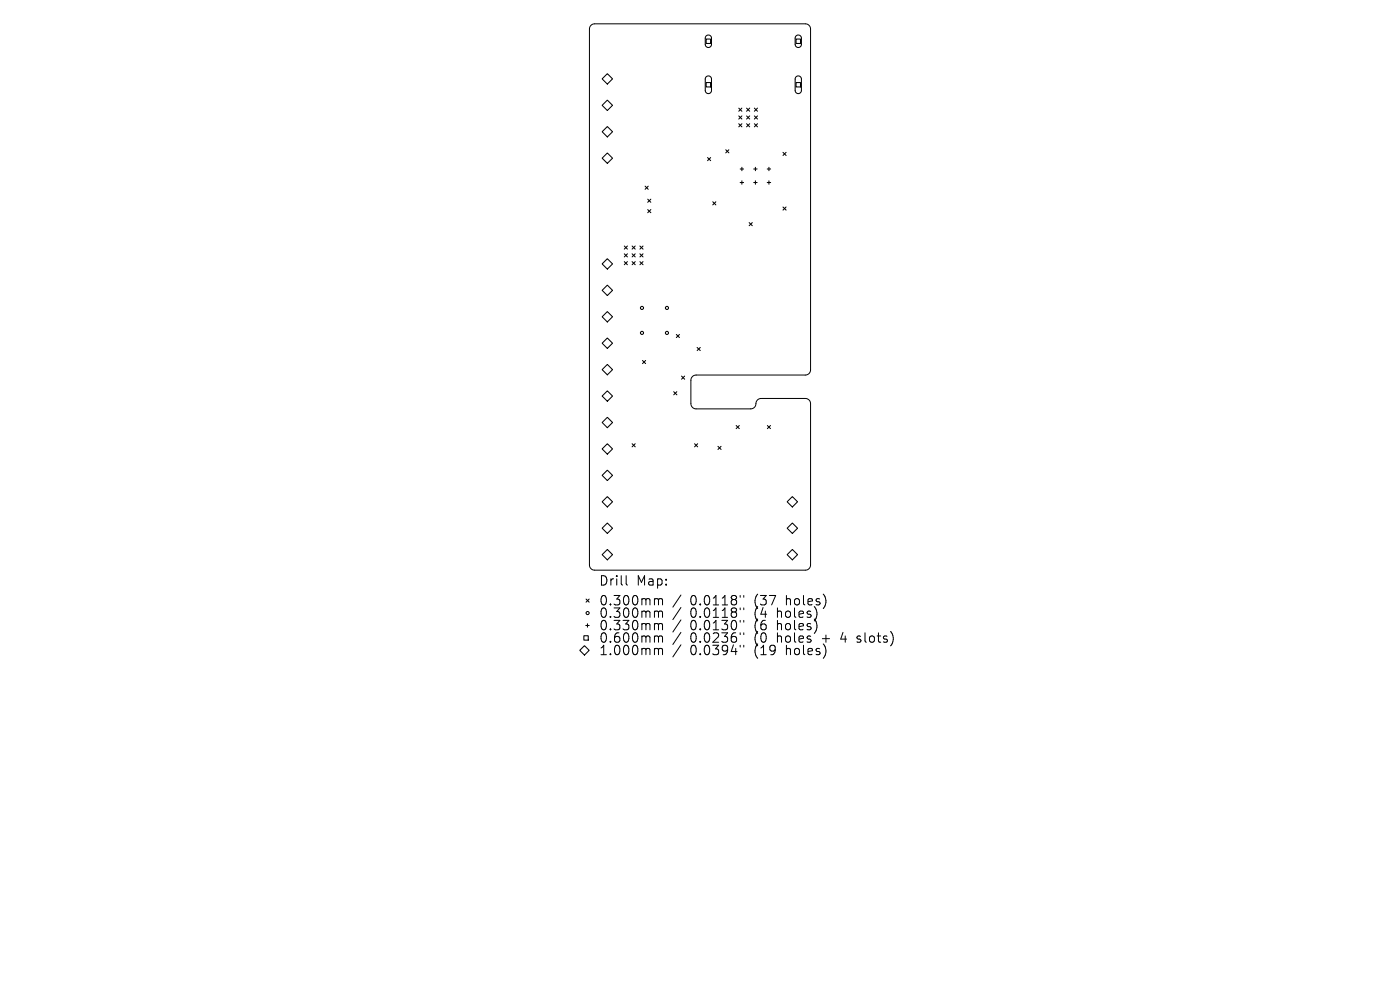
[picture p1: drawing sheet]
<svg xmlns="http://www.w3.org/2000/svg" width="297mm" height="210mm" viewBox="0 0 297 210" stroke-linecap="round" stroke-linejoin="round" font-family="sans-serif">
<defs><g id="words">
<g font-size="2.8">
<text x="127" y="124.5">Drill</text>
<text x="135" y="124.5">Map:</text>
<text x="127" y="128.7">0.300mm</text>
<text x="127" y="131.3">0.300mm</text>
<text x="146.4" y="128.7">0.0118&quot;</text>
<text x="146.4" y="131.3">0.0118&quot;</text>
<text x="160.2" y="128.7">(37</text>
<text x="160.2" y="131.3">(4</text>
<text x="165.1" y="131.3">holes)</text>
<text x="167" y="128.7">holes)</text>
<text x="127" y="134">0.330mm</text>
<text x="127" y="136.6">0.600mm</text>
<text x="146.4" y="134">0.0130&quot;</text>
<text x="146.4" y="136.6">0.0236&quot;</text>
<text x="160.2" y="134">(6</text>
<text x="160.2" y="136.6">(0</text>
<text x="165.1" y="134">holes)</text>
<text x="165.1" y="136.6">holes</text>
<text x="174.8" y="136.6">+</text>
<text x="179" y="136.6">4</text>
<text x="182.7" y="136.6">slots)</text>
<text x="127" y="139.3">1.000mm</text>
<text x="146.4" y="139.3">0.0394&quot;</text>
<text x="160.2" y="139.3">(19</text>
<text x="167" y="139.3">holes)</text>
</g>
</g></defs>
<g fill="none" stroke="#000" stroke-width=".21">
<path d="M125.4 5.4l.8-.3h44.7a1.1 1.1 0 0 1 1.1 1.1v72.3a1.1 1.1 0 0 1-1.1 1.1h-23.2a1.1 1.1 0 0 0-1.1 1.1v4.9a1.1 1.1 0 0 0 1.1 1.1h11.6a1.28 1.28 0 0 0 1.1-1.4l.4-.6 .6-.2h9.5a1.1 1.1 0 0 1 1.1 1.1v34.2a1.1 1.1 0 0 1-1.1 1.1h-44.7a1.1 1.1 0 0 1-1.2-1.1v-113.6zM132.8 122.1v1.7l.3 .3M139.1 127l.5 .1 .1 .2M139.1 129.6h.3l.3 .3M139.1 132.3l.5 .1 .1 .2M139.1 134.9l.5 .1 .1 .2M139.1 137.5l.5 .1 .1 .2M139.7 127.3l.3-.3 .5 .1 .1 1.2M139.7 127.3v1M139.7 129.9v1.1M139.7 132.6v1M139.7 135.2v1"/>
<path d="M139.7 137.8v1.1M139.7 129.9l.3-.3 .5 .1 .1 1.3M139.7 132.6l.3-.3 .5 .1 .1 1.2M139.7 135.2l.3-.3 .5 .1 .1 1.2M139.7 137.8l.3-.3 .5 .1 .1 1.3M144.5 126.2l-1.8 2.6M144.5 128.9l-1.8 2.5M144.5 131.5l-1.8 2.6M144.5 134.1l-1.8 2.6M144.5 136.8l-1.8 2.6M157 126.3v.4M157 129v.3"/>
<path d="M157 131.6v.4M157 134.2v.4M157 136.9v.4M157.8 126.3v.4M157.8 129v.3M157.8 131.6v.4M157.8 134.2v.4M157.8 136.9v.4M181.8 136.1l.2 .1M181.9 135v.5"/>
</g>
<g fill="none" stroke="#000" stroke-width=".22">
<path d="M127.7 16.7l1.1-1.1 1.1 1.1-1.1 1.1zM149.8 8.3h.9v.9h-.9zM149.8 17.5h.9v.9h-.9zM149.8 7.6l.6-.1 .5 .4v1.6l-.5 .6-.5-.1-.3-.4v-1.6zM149.8 16.3l.6-.2 .5 .6v2.6l-.2 .4-.3 .1-.5-.1-.3-.4v-2.6zM168.9 7.6l.6-.1 .5 .4v1.6l-.5 .6-.5-.1-.3-.4v-1.6zM168.9 16.3l.6-.2 .5 .6v2.6l-.2 .4-.3 .1-.5-.1-.3-.4v-2.6zM168.9 8.3h.9v.9h-.9zM168.9 17.5h.9v.9h-.9zM127.7 22.3l1.1-1.1 1.1 1.1-1.1 1.1zM127.7 27.9l1.1-1.1 1.1 1.1-1.1 1.2zM127.7 33.6l1.1-1.1 1.1 1.1-1.1 1.1z"/>
<path d="M136.9 39.5l.6 .7M137.5 39.5l-.6 .7M150.1 33.4l.7 .7M150.8 33.4l-.7 .7M154 31.8l.6 .6M154.6 31.8l-.6 .6M156.7 22.9l.7 .7M156.7 24.6l.7 .7M156.7 26.2l.7 .7M157 35.8h.8M157 38.7h.8M157.4 22.9l-.7 .7"/>
<path d="M157.4 24.6l-.7 .7M157.4 26.2l-.7 .7M157.4 35.5v.7M157.4 38.4v.7M158.4 24.6l.6 .7M158.4 26.2l.6 .7M158.4 22.9l.6 .7M159 26.2l-.6 .7M159 22.9l-.6 .7M159 24.6l-.6 .7M159.9 35.8h.7M159.9 38.7h.7"/>
<path d="M160 26.2l.7 .7M160 24.6l.7 .7M160 22.9l.7 .7M160.3 35.5v.7M160.3 38.4v.7M160.7 24.6l-.7 .7M160.7 26.2l-.7 .7M160.7 22.9l-.7 .7M162.8 35.8h.7M162.8 38.7h.7M163.1 35.5v.7M163.1 38.4v.7"/>
<path d="M166.1 32.3l.7 .7M166.8 32.3l-.7 .7M127.7 56l1.1-1.1 1.1 1.1-1.1 1.1zM132.4 52.2l.7 .6M132.4 53.8l.7 .7M132.4 55.5l.7 .7M133.1 52.2l-.7 .6M133.1 53.8l-.7 .7M133.1 55.5l-.7 .7M134.1 53.8l.7 .7M134.1 55.5l.7 .7M134.1 52.2l.7 .6"/>
<path d="M134.8 52.2l-.7 .6M134.8 53.8l-.7 .7M134.8 55.5l-.7 .7M135.8 53.8l.6 .7M135.8 52.2l.6 .6M135.8 55.5l.6 .7M136.4 52.2l-.6 .6M136.4 53.8l-.6 .7M136.4 55.5l-.6 .7M137.4 42.3l.7 .6M137.4 44.5l.7 .6M138.1 42.3l-.7 .6"/>
<path d="M138.1 44.5l-.7 .6M151.2 42.8l.7 .7M151.9 42.8l-.7 .7M158.9 47.2l.7 .7M159.6 47.2l-.7 .7M166.1 43.9l.7 .7M166.8 43.9l-.7 .7M127.7 61.6l1.1-1.1 1.1 1.1-1.1 1.1zM127.7 67.2l1.1-1.1 1.1 1.1-1.1 1.1zM127.7 72.8l1.1-1.1 1.1 1.1-1.1 1.1zM127.7 78.4l1.1-1.1 1.1 1.1-1.1 1.1zM136.3 76.5l.7 .6"/>
<path d="M137 76.5l-.7 .6M143.5 70.9l.6 .7M144.1 70.9l-.6 .7M144.6 79.8l.6 .6M145.2 79.8l-.6 .6M147.9 73.7l.7 .7M148.6 73.7l-.7 .7M127.7 84l1.1-1.1 1.1 1.1-1.1 1.1zM127.7 89.6l1.1-1.1 1.1 1.1-1.1 1.1zM127.7 95.2l1.1-1.1 1.1 1.1-1.1 1.1zM134.1 94.1l.7 .7M134.8 94.1l-.7 .7"/>
<path d="M142.9 83.1l.7 .7M143.6 83.1l-.7 .7M147.3 94.1l.7 .7M148 94.1l-.7 .7M152.3 94.7l.7 .6M153 94.7l-.7 .6M156.2 90.3l.6 .6M156.8 90.3l-.6 .6M162.8 90.3l.7 .6M163.5 90.3l-.7 .6M127.7 100.8l1.1-1.1 1.1 1.1-1.1 1.1zM128.8 105.3l1.1 1.1-1.1 1.1-1.1-1.1z"/>
<path d="M128.8 110.9l1.1 1.2-1.1 1.1-1.1-1.1zM128.8 116.6l1.1 1.1-1.1 1.1-1.1-1.1zM168.1 105.3l1.1 1.1-1.1 1.1-1.1-1.1zM168.1 110.9l1.1 1.2-1.1 1.1-1.1-1.1zM168.1 116.6l1.1 1.1-1.1 1.1-1.1-1.1zM123.9 134.9h.9v.9h-.9zM124 137l1 1-1 1-1-1zM124.3 132.7h.7M124.3 127.1l.7 .6M124.6 132.3v.7M125 127.1l-.7 .6"/>
<circle cx="136.2" cy="65.3" r=".33"/>
<circle cx="136.2" cy="70.6" r=".33"/>
<circle cx="141.5" cy="65.3" r=".33"/>
<circle cx="141.5" cy="70.6" r=".33"/>
<circle cx="124.7" cy="130" r=".33"/>
</g>
<use href="#words"/>
</svg>
